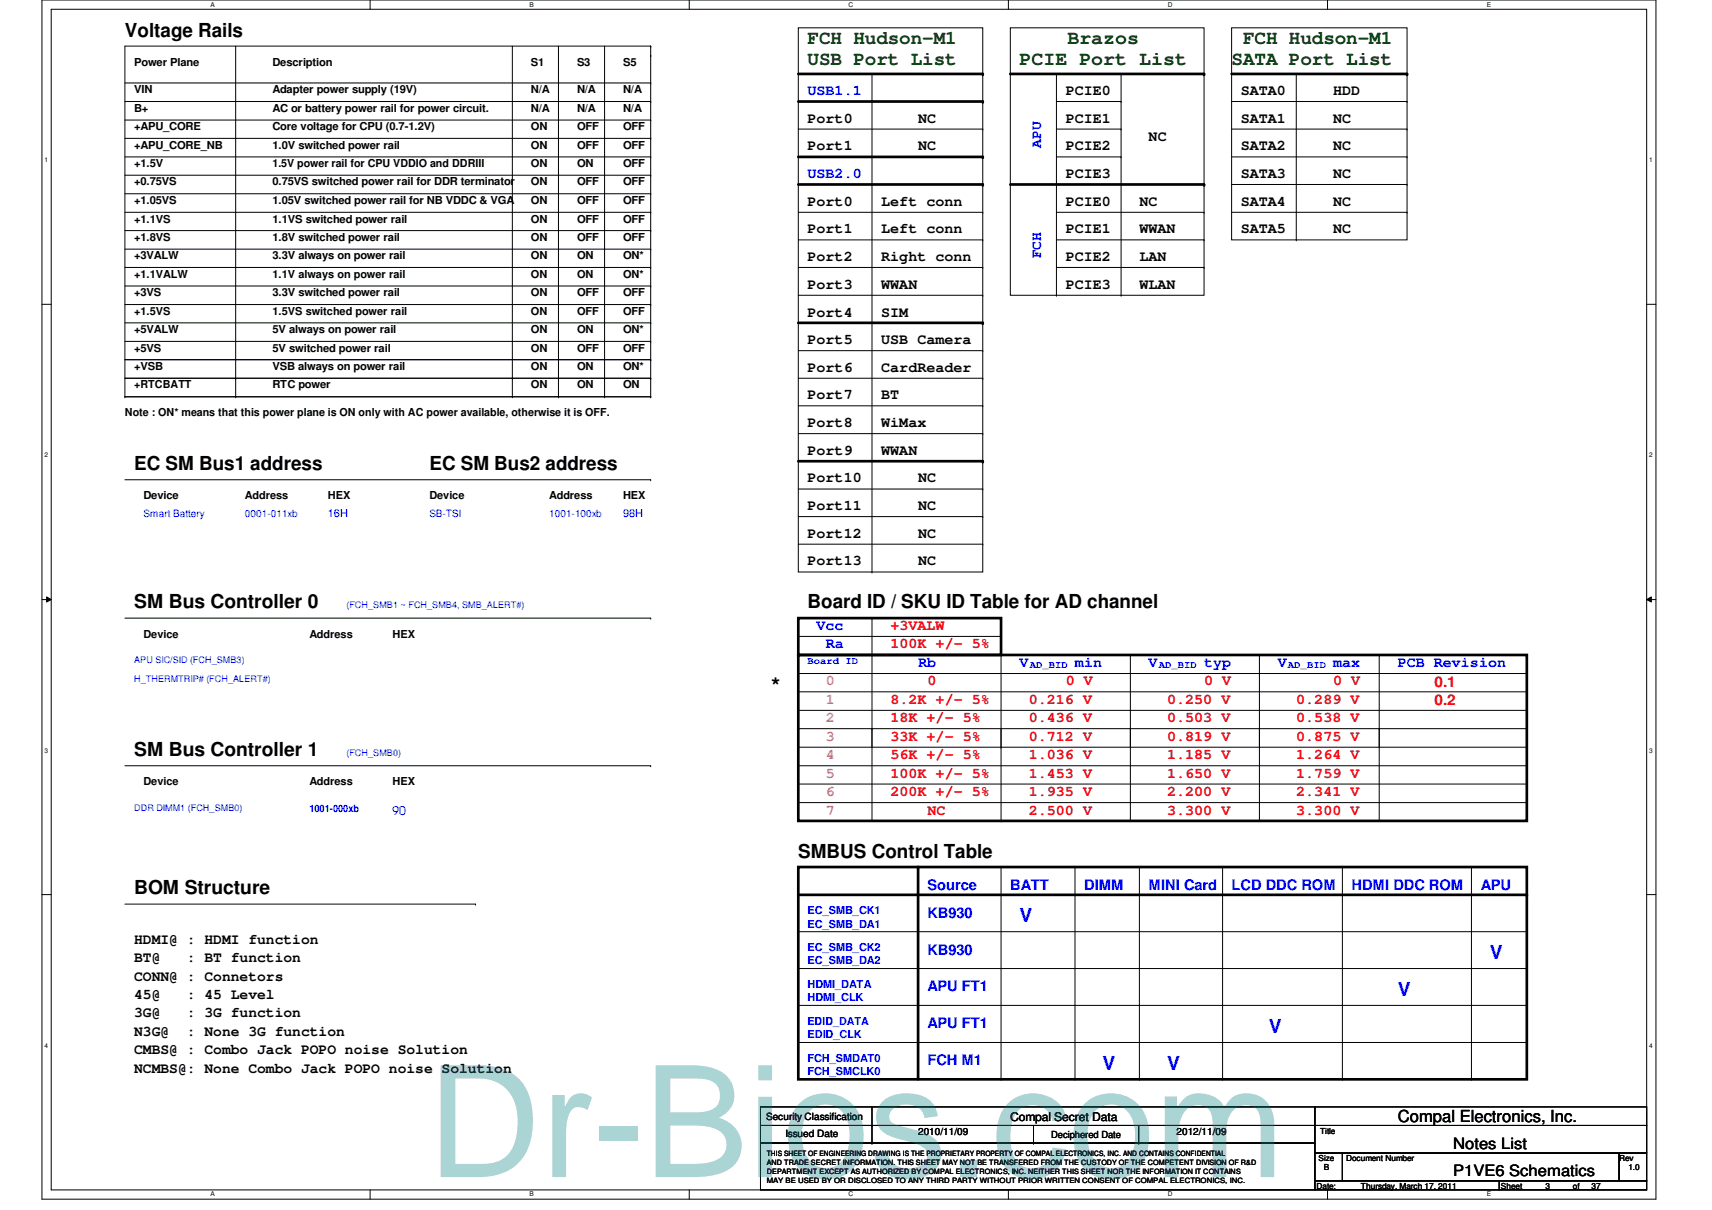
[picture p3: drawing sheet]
<svg xmlns="http://www.w3.org/2000/svg" width="297mm" height="210mm" viewBox="0 0 297 210" stroke-linecap="round" stroke-linejoin="round" font-family="sans-serif">
<defs><g id="words">
<text font-size="27" fill="#00807f" x="74.3" y="204.2">Dr-Bios.com</text>
<g font-size="3.3">
<text x="21.7" y="6.3">Voltage Rails</text>
<text x="23.3" y="81.5">EC SM Bus1 address</text>
<text x="74.5" y="81.5">EC SM Bus2 address</text>
<text x="23.3" y="105.5">SM Bus Controller 0</text>
<text x="140.1" y="105.5">Board ID / SKU ID Table for AD channel</text>
<text x="23.3" y="131.1">SM Bus Controller 1</text>
<text x="138.5" y="148.8">SMBUS Control Table</text>
<text x="23.3" y="155.1">BOM Structure</text>
</g>
<g font-size="3.3" fill="#004000">
<text x="140.1" y="7.6">FCH Hudson-M1</text>
<text x="140.1" y="11.3">USB Port List</text>
<text x="176.9" y="11.3">PCIE Port List</text>
<text x="185.2" y="7.6">Brazos</text>
<text x="213.7" y="11.3">SATA Port List</text>
<text x="215.7" y="7.6">FCH Hudson-M1</text>
</g>
<g font-size="3.3" fill="#00f">
<text x="176.9" y="160">V</text>
<text x="258.5" y="166.4">V</text>
<text x="242.5" y="172.8">V</text>
<text x="220.1" y="179.2">V</text>
<text x="191.3" y="185.5">V</text>
<text x="202.5" y="185.5">V</text>
</g>
<text font-size="3" x="133.7" y="119.3">*</text>
<text font-size="2.9" x="242.5" y="194.6">Compal Electronics, Inc.</text>
<g font-size="2.7">
<text x="252.1" y="199.3">Notes List</text>
<text x="252.1" y="204.1">P1VE6 Schematics</text>
</g>
<g font-size="2.5" fill="#00f">
<text x="140.1" y="16.5">USB1.1</text>
<text x="180.7" y="25.6" transform="rotate(-90 180.7 25.6)">APU</text>
<text x="140.1" y="30.9">USB2.0</text>
<text x="180.7" y="44.8" transform="rotate(-90 180.7 44.8)">FCH</text>
<text x="141.7" y="109.3">Vcc</text>
<text x="143.3" y="112.5">Ra</text>
<text x="159.3" y="115.7">Rb</text>
<text x="176.9" y="115.7">V</text>
<text x="186.5" y="115.7">min</text>
<text x="199.3" y="115.7">V</text>
<text x="208.9" y="115.7">typ</text>
<text x="221.7" y="115.7">V</text>
<text x="231.3" y="115.7">max</text>
<text x="242.5" y="115.7">PCB Revision</text>
<text x="160.9" y="154.4">Source</text>
<text x="175.3" y="154.4">BATT</text>
<text x="188.1" y="154.4">DIMM</text>
<text x="199.3" y="154.4">MINI Card</text>
<text x="213.7" y="154.4">LCD DDC ROM</text>
<text x="234.5" y="154.4">HDMI DDC ROM</text>
<text x="256.9" y="154.4">APU</text>
<text x="160.9" y="159.2">KB930</text>
<text x="160.9" y="165.6">KB930</text>
<text x="160.9" y="172">APU FT1</text>
<text x="160.9" y="178.4">APU FT1</text>
<text x="160.9" y="184.8">FCH M1</text>
</g>
<g font-size="2.5">
<text x="184.9" y="16.5">PCIE0</text>
<text x="215.3" y="16.5">SATA0</text>
<text x="231.3" y="16.5">HDD</text>
<text x="140.1" y="21.3">Port0</text>
<text x="159.3" y="21.3">NC</text>
<text x="184.9" y="21.3">PCIE1</text>
<text x="215.3" y="21.3">SATA1</text>
<text x="231.3" y="21.3">NC</text>
<text x="140.1" y="26.1">Port1</text>
<text x="159.3" y="26.1">NC</text>
<text x="184.9" y="26.1">PCIE2</text>
<text x="199.3" y="24.5">NC</text>
<text x="215.3" y="26.1">SATA2</text>
<text x="231.3" y="26.1">NC</text>
<text x="140.1" y="35.7">Port0</text>
<text x="152.9" y="35.7">Left conn</text>
<text x="184.9" y="35.7">PCIE0</text>
<text x="184.9" y="30.9">PCIE3</text>
<text x="197.7" y="35.7">NC</text>
<text x="215.3" y="30.9">SATA3</text>
<text x="215.3" y="35.7">SATA4</text>
<text x="231.3" y="30.9">NC</text>
<text x="231.3" y="35.7">NC</text>
<text x="140.1" y="40.5">Port1</text>
<text x="152.9" y="40.5">Left conn</text>
<text x="184.9" y="40.5">PCIE1</text>
<text x="197.7" y="40.5">WWAN</text>
<text x="215.3" y="40.5">SATA5</text>
<text x="231.3" y="40.5">NC</text>
<text x="140.1" y="45.3">Port2</text>
<text x="152.9" y="45.3">Right conn</text>
<text x="184.9" y="45.3">PCIE2</text>
<text x="197.7" y="45.3">LAN</text>
<text x="140.1" y="50.1">Port3</text>
<text x="152.9" y="50.1">WWAN</text>
<text x="184.9" y="50.1">PCIE3</text>
<text x="197.7" y="50.1">WLAN</text>
<text x="140.1" y="54.9">Port4</text>
<text x="140.1" y="59.7">Port5</text>
<text x="152.9" y="54.9">SIM</text>
<text x="152.9" y="59.7">USB Camera</text>
<text x="140.1" y="64.5">Port6</text>
<text x="152.9" y="64.5">CardReader</text>
<text x="140.1" y="69.3">Port7</text>
<text x="152.9" y="69.3">BT</text>
<text x="140.1" y="74.1">Port8</text>
<text x="152.9" y="74.1">WiMax</text>
<text x="140.1" y="78.9">Port9</text>
<text x="140.1" y="83.7">Port10</text>
<text x="152.9" y="78.9">WWAN</text>
<text x="159.3" y="83.7">NC</text>
<text x="140.1" y="88.5">Port11</text>
<text x="159.3" y="88.5">NC</text>
<text x="140.1" y="93.3">Port12</text>
<text x="159.3" y="93.3">NC</text>
<text x="140.1" y="98.1">Port13</text>
<text x="159.3" y="98.1">NC</text>
<text x="23.3" y="163.7">HDMI@ : HDMI function</text>
<text x="23.3" y="166.9">BT@</text>
<text x="32.4" y="166.9">: BT function</text>
<text x="23.3" y="170.1">CONN@ : Connetors</text>
<text x="23.3" y="173.3">45@</text>
<text x="32.4" y="173.3">: 45 Level</text>
<text x="23.3" y="179.7">N3G@</text>
<text x="23.3" y="176.5">3G@</text>
<text x="32.4" y="179.7">: None 3G function</text>
<text x="32.4" y="176.5">: 3G function</text>
<text x="23.3" y="182.9">CMBS@ : Combo Jack POPO noise Solution</text>
<text x="23.3" y="186.1">NCMBS@: None Combo Jack POPO noise Solution</text>
</g>
<g font-size="2.5" fill="#f00">
<text x="154.5" y="109.3">+3VALW</text>
<text x="154.5" y="112.5">100K +/- 5%</text>
<text x="160.9" y="118.9">0</text>
<text x="184.9" y="118.9">0 V</text>
<text x="208.9" y="118.9">0 V</text>
<text x="231.3" y="118.9">0 V</text>
<text x="248.9" y="119.2">0.1</text>
<text x="154.5" y="122.1">8.2K +/- 5%</text>
<text x="154.5" y="125.3">18K +/- 5%</text>
<text x="178.5" y="122.1">0.216 V</text>
<text x="178.5" y="125.3">0.436 V</text>
<text x="202.5" y="125.3">0.503 V</text>
<text x="202.5" y="122.1">0.250 V</text>
<text x="224.9" y="125.3">0.538 V</text>
<text x="224.9" y="122.1">0.289 V</text>
<text x="248.9" y="122.4">0.2</text>
<text x="154.5" y="128.5">33K +/- 5%</text>
<text x="154.5" y="131.7">56K +/- 5%</text>
<text x="178.5" y="131.7">1.036 V</text>
<text x="178.5" y="128.5">0.712 V</text>
<text x="202.5" y="131.7">1.185 V</text>
<text x="202.5" y="128.5">0.819 V</text>
<text x="224.9" y="131.7">1.264 V</text>
<text x="224.9" y="128.5">0.875 V</text>
<text x="154.5" y="134.9">100K +/- 5%</text>
<text x="178.5" y="134.9">1.453 V</text>
<text x="202.5" y="134.9">1.650 V</text>
<text x="224.9" y="134.9">1.759 V</text>
<text x="154.5" y="138.1">200K +/- 5%</text>
<text x="160.9" y="141.3">NC</text>
<text x="178.5" y="138.1">1.935 V</text>
<text x="178.5" y="141.3">2.500 V</text>
<text x="202.5" y="138.1">2.200 V</text>
<text x="202.5" y="141.3">3.300 V</text>
<text x="224.9" y="138.1">2.341 V</text>
<text x="224.9" y="141.3">3.300 V</text>
</g>
<g font-size="2.5" fill="#f0f">
<text x="143.3" y="118.9">0</text>
<text x="143.3" y="122.1">1</text>
<text x="143.3" y="125.3">2</text>
<text x="143.3" y="131.7">4</text>
<text x="143.3" y="128.5">3</text>
<text x="143.3" y="134.9">5</text>
<text x="143.3" y="138.1">6</text>
<text x="143.3" y="141.3">7</text>
</g>
<text font-size="2.1" fill="#00f" x="68.1" y="141.3">90</text>
<text font-size="2.1" x="175.3" y="194.4">Compal Secret Data</text>
<g font-size="1.9">
<text x="23.3" y="11.4">Power Plane</text>
<text x="47.3" y="11.4">Description</text>
<text x="92.1" y="11.4">S1</text>
<text x="100.1" y="11.4">S3</text>
<text x="108.1" y="11.4">S5</text>
<text x="23.3" y="16.2">VIN</text>
<text x="47.3" y="16.2">Adapter power supply (19V)</text>
<text x="92.1" y="16.2">N/A</text>
<text x="100.1" y="16.2">N/A</text>
<text x="108.1" y="16.2">N/A</text>
<text x="23.3" y="19.4">B+</text>
<text x="23.3" y="22.6">+APU_CORE</text>
<text x="47.3" y="19.4">AC or battery power rail for power circuit.</text>
<text x="47.3" y="22.6">Core voltage for CPU (0.7-1.2V)</text>
<text x="92.1" y="22.6">ON</text>
<text x="92.1" y="19.4">N/A</text>
<text x="100.1" y="22.6">OFF</text>
<text x="100.1" y="19.4">N/A</text>
<text x="108.1" y="19.4">N/A</text>
<text x="108.1" y="22.6">OFF</text>
<text x="23.3" y="25.8">+APU_CORE_NB</text>
<text x="23.3" y="29">+1.5V</text>
<text x="47.3" y="25.8">1.0V switched power rail</text>
<text x="47.3" y="29">1.5V power rail for CPU VDDIO and DDRIII</text>
<text x="92.1" y="25.8">ON</text>
<text x="92.1" y="29">ON</text>
<text x="100.1" y="29">ON</text>
<text x="100.1" y="25.8">OFF</text>
<text x="108.1" y="25.8">OFF</text>
<text x="108.1" y="29">OFF</text>
<text x="23.3" y="35.4">+1.05VS</text>
<text x="23.3" y="32.2">+0.75VS</text>
<text x="47.3" y="32.2">0.75VS switched power rail for DDR terminator</text>
<text x="47.3" y="35.4">1.05V switched power rail for NB VDDC &amp; VGA</text>
<text x="92.1" y="35.4">ON</text>
<text x="92.1" y="32.2">ON</text>
<text x="100.1" y="35.4">OFF</text>
<text x="100.1" y="32.2">OFF</text>
<text x="108.1" y="35.4">OFF</text>
<text x="108.1" y="32.2">OFF</text>
<text x="23.3" y="38.6">+1.1VS</text>
<text x="23.3" y="41.8">+1.8VS</text>
<text x="47.3" y="38.6">1.1VS switched power rail</text>
<text x="47.3" y="41.8">1.8V switched power rail</text>
<text x="92.1" y="38.6">ON</text>
<text x="92.1" y="41.8">ON</text>
<text x="100.1" y="38.6">OFF</text>
<text x="100.1" y="41.8">OFF</text>
<text x="108.1" y="38.6">OFF</text>
<text x="108.1" y="41.8">OFF</text>
<text x="23.3" y="45">+3VALW</text>
<text x="47.3" y="45">3.3V always on power rail</text>
<text x="92.1" y="45">ON</text>
<text x="100.1" y="45">ON</text>
<text x="108.1" y="45">ON*</text>
<text x="23.3" y="51.4">+3VS</text>
<text x="23.3" y="48.2">+1.1VALW</text>
<text x="47.3" y="48.2">1.1V always on power rail</text>
<text x="47.3" y="51.4">3.3V switched power rail</text>
<text x="92.1" y="48.2">ON</text>
<text x="92.1" y="51.4">ON</text>
<text x="100.1" y="48.2">ON</text>
<text x="100.1" y="51.4">OFF</text>
<text x="108.1" y="48.2">ON*</text>
<text x="108.1" y="51.4">OFF</text>
<text x="23.3" y="54.6">+1.5VS</text>
<text x="23.3" y="57.8">+5VALW</text>
<text x="47.3" y="54.6">1.5VS switched power rail</text>
<text x="47.3" y="57.8">5V always on power rail</text>
<text x="92.1" y="54.6">ON</text>
<text x="92.1" y="57.8">ON</text>
<text x="100.1" y="54.6">OFF</text>
<text x="100.1" y="57.8">ON</text>
<text x="108.1" y="54.6">OFF</text>
<text x="108.1" y="57.8">ON*</text>
<text x="23.3" y="61">+5VS</text>
<text x="23.3" y="64.2">+VSB</text>
<text x="47.3" y="64.2">VSB always on power rail</text>
<text x="47.3" y="61">5V switched power rail</text>
<text x="92.1" y="61">ON</text>
<text x="92.1" y="64.2">ON</text>
<text x="100.1" y="61">OFF</text>
<text x="100.1" y="64.2">ON</text>
<text x="108.1" y="61">OFF</text>
<text x="108.1" y="64.2">ON*</text>
<text x="23.3" y="67.4">+RTCBATT</text>
<text x="47.3" y="67.4">RTC power</text>
<text x="92.1" y="67.4">ON</text>
<text x="100.1" y="67.4">ON</text>
<text x="108.1" y="67.4">ON</text>
<text x="21.7" y="72.2">Note : ON* means that this power plane is ON only with AC power available, otherwise it is OFF.</text>
<text x="24.9" y="86.6">Device</text>
<text x="42.5" y="86.6">Address</text>
<text x="56.9" y="86.6">HEX</text>
<text x="74.5" y="86.6">Device</text>
<text x="95.3" y="86.6">Address</text>
<text x="108.1" y="86.6">HEX</text>
<text x="24.9" y="110.6">Device</text>
<text x="53.7" y="110.6">Address</text>
<text x="68.1" y="110.6">HEX</text>
<text x="24.9" y="136.2">Device</text>
<text x="53.7" y="136.2">Address</text>
<text x="68.1" y="136.2">HEX</text>
</g>
<g font-size="1.9" fill="#00f">
<text x="56.9" y="89.7">16H</text>
<text x="108.1" y="89.7">98H</text>
<text x="140.1" y="158.6">EC_SMB_CK1</text>
<text x="140.1" y="160.9">EC_SMB_DA1</text>
<text x="140.1" y="165">EC_SMB_CK2</text>
<text x="140.1" y="167.3">EC_SMB_DA2</text>
<text x="140.1" y="171.4">HDMI_DATA</text>
<text x="140.1" y="173.7">HDMI_CLK</text>
<text x="140.1" y="177.8">EDID_DATA</text>
<text x="140.1" y="180.1">EDID_CLK</text>
<text x="140.1" y="184.2">FCH_SMDAT0</text>
<text x="140.1" y="186.5">FCH_SMCLK0</text>
</g>
<g font-size="1.7" fill="#00f">
<text x="24.9" y="89.6">Smart Battery</text>
<text x="42.5" y="89.6">0001-011xb</text>
<text x="74.5" y="89.6">SB-TSI</text>
<text x="95.3" y="89.6">1001-100xb</text>
<text x="140.1" y="115.1">Board ID</text>
<text x="178.7" y="115.9">AD_BID</text>
<text x="201.1" y="115.9">AD_BID</text>
<text x="223.5" y="115.9">AD_BID</text>
<text x="53.7" y="140.8">1001-000xb</text>
</g>
<g font-size="1.7">
<text x="132.9" y="194.3">Security Classification</text>
<text x="136.3" y="197.3">Issued Date</text>
<text x="159.3" y="196.8">2010/11/09</text>
<text x="182.4" y="197.4">Deciphered Date</text>
<text x="204.1" y="196.8">2012/11/09</text>
</g>
<g font-size="1.6" fill="#00f">
<text x="60.1" y="105.5">(FCH_SMB1 ~ FCH_SMB4, SMB_ALERT#)</text>
<text x="23.3" y="115.1">APU SIC/SID (FCH_SMB3)</text>
<text x="23.3" y="118.3">H_THERMTRIP# (FCH_ALERT#)</text>
<text x="60.1" y="131.1">(FCH_SMB0)</text>
<text x="23.3" y="140.7">DDR DIMM1 (FCH_SMB0)</text>
</g>
<g font-size="1.4">
<text x="229.1" y="196.8">Title</text>
<text x="228.8" y="201.4">Size</text>
<text x="229.7" y="203">B</text>
<text x="233.5" y="201.4">Document Number</text>
<text x="280.9" y="201.4">Rev</text>
<text x="282.5" y="203">1.0</text>
<text x="228.4" y="206.2">Date:</text>
<text x="236.1" y="206.2">Thursday, March 17, 2011</text>
<text x="260.4" y="206.2">Sheet</text>
<text x="268.1" y="206.2">3</text>
<text x="272.9" y="206.2">of</text>
<text x="276.1" y="206.2">37</text>
</g>
<g font-size="1.3">
<text x="133" y="203.6">DEPARTMENT EXCEPT AS AUTHORIZED BY COMPAL ELECTRONICS, INC. NEITHER THIS SHEET NOR THE INFORMATION IT CONTAINS</text>
<text x="133" y="200.6">THIS SHEET OF ENGINEERING DRAWING IS THE PROPRIETARY PROPERTY OF COMPAL ELECTRONICS, INC. AND CONTAINS CONFIDENTIAL</text>
<text x="133" y="202.1">AND TRADE SECRET INFORMATION. THIS SHEET MAY NOT BE TRANSFERED FROM THE CUSTODY OF THE COMPETENT DIVISION OF R&amp;D</text>
<text x="133" y="205.1">MAY BE USED BY OR DISCLOSED TO ANY THIRD PARTY WITHOUT PRIOR WRITTEN CONSENT OF COMPAL ELECTRONICS, INC.</text>
</g>
<g font-size="1.1">
<text x="36.5" y="1.1">A</text>
<text x="91.9" y="1.1">B</text>
<text x="147.2" y="1.1">C</text>
<text x="202.6" y="1.1">D</text>
<text x="258" y="1.1">E</text>
<text x="7.7" y="28.2">1</text>
<text x="286.1" y="28.2">1</text>
<text x="7.7" y="79.3">2</text>
<text x="286.1" y="79.3">2</text>
<text x="7.7" y="130.6">3</text>
<text x="286.1" y="130.6">3</text>
<text x="7.7" y="181.7">4</text>
<text x="286.1" y="181.7">4</text>
<text x="36.5" y="207.6">A</text>
<text x="91.9" y="207.6">B</text>
<text x="147.2" y="207.6">C</text>
<text x="202.6" y="207.6">D</text>
<text x="258" y="207.6">E</text>
</g>
</g></defs>
<path d="M7.3 0h280v208h-280zM8.9 1.6h276.8v204.8h-276.8z" fill="none" stroke="#000" stroke-width=".17"/>
<g fill="#fff">
<path d="M36.5 .2h.7v1.2h-.7z"/>
<path d="M36.5 206.6h.7v1.2h-.7z"/>
</g>
<path d="M64.2 0v1.6M64.2 206.4v1.6" fill="none" stroke="#000" stroke-width=".17"/>
<g fill="#fff">
<path d="M91.9 .2h.7v1.2h-.7z"/>
<path d="M91.9 206.6h.7v1.2h-.7z"/>
</g>
<path d="M119.6 0v1.6M119.6 206.4v1.6" fill="none" stroke="#000" stroke-width=".17"/>
<g fill="#fff">
<path d="M147.2 .2h.8v1.2h-.8z"/>
<path d="M147.2 206.6h.8v1.2h-.8z"/>
</g>
<path d="M175 0v1.6M175 206.4v1.6" fill="none" stroke="#000" stroke-width=".17"/>
<g fill="#fff">
<path d="M202.6 .2h.8v1.2h-.8z"/>
<path d="M202.6 206.6h.8v1.2h-.8z"/>
</g>
<path d="M230.3 0v1.6M230.3 206.4v1.6" fill="none" stroke="#000" stroke-width=".17"/>
<g fill="#fff">
<path d="M258 .2h.7v1.2h-.7z"/>
<path d="M258 206.6h.7v1.2h-.7z"/>
<path d="M7.7 27.2h.6v1.2h-.6z"/>
<path d="M286.1 27.2h.6v1.2h-.6z"/>
<path d="M7.7 78.4h.6v1.1h-.6z"/>
<path d="M286.1 78.4h.6v1.1h-.6z"/>
</g>
<path d="M7.3 52.8h1.6M285.7 52.8h1.6" fill="none" stroke="#000" stroke-width=".17"/>
<g fill="#fff">
<path d="M7.7 129.6h.6v1.2h-.6z"/>
<path d="M286.1 129.6h.6v1.2h-.6z"/>
</g>
<path d="M7.3 104h1.6M8.1 103.5l.8 .5-.8 .4zM285.7 104l.8-.5v.9zM285.7 104h1.6" fill="none" stroke="#000" stroke-width=".17"/>
<path d="M8.1 103.5l.8 .5-.8 .4zM285.7 104l.8-.5v.9z" fill="#000"/>
<g fill="#fff">
<path d="M7.7 180.8h.6v1.1h-.6z"/>
<path d="M286.1 180.8h.6v1.1h-.6z"/>
</g>
<g fill="none" stroke="#000" stroke-width=".17">
<path d="M21.7 17.6h91.2M21.7 14.4h91.2M40.9 8v60.8M88.9 8v60.8M96.9 8v60.8M104.9 8v60.8M112.9 8v60.8M112.9 17.6h.1M112.9 8h.1M112.9 9.6h.1M112.9 8h-91.2v60.8M112.9 14.4h.1"/>
<path d="M138.5 4.8h32v94.4h-32zM151.3 12.8v86.4M175.3 4.8h33.6v46.4h-33.6zM183.3 17.6h11.2M183.3 12.8v38.4M194.5 17.6h.1M194.5 12.8v38.4M213.7 17.6h30.4M213.7 4.8h30.4v36.8h-30.4zM224.9 12.8v28.8M244.1 17.6h.1M21.7 20.8h91.2"/>
<path d="M21.7 30.4h91.2M21.7 33.6h91.2M21.7 24h91.2M21.7 27.2h91.2M21.7 36.8h91.2M112.9 20.8h.1M112.9 30.4h.1M112.9 33.6h.1M112.9 24h.1M112.9 27.2h.1M112.9 36.8h.1M138.5 36.8h32"/>
<path d="M138.5 22.4h32M170.5 22.4h.1M170.5 36.8h.1M183.3 36.8h25.6M183.3 27.2h11.2M183.3 22.4h11.2M194.5 22.4h.1M194.5 27.2h.1M208.9 36.8h.1M213.7 27.2h30.4M213.7 36.8h30.4M213.7 22.4h30.4"/>
<path d="M213.7 32h30.4M244.1 22.4h.1M244.1 27.2h.1M244.1 32h.1M244.1 36.8h.1M21.7 52.8h91.2M21.7 56h91.2M21.7 43.2h91.2M21.7 49.6h91.2M21.7 46.4h91.2M21.7 59.2h91.2M21.7 40h91.2"/>
<path d="M112.9 52.8h.1M112.9 56h.1M112.9 43.2h.1M112.9 49.6h.1M112.9 46.4h.1M112.9 59.2h.1M112.9 40h.1M138.5 46.4h32M138.5 41.6h32M138.5 51.2h32M170.5 41.6h.1M170.5 46.4h.1"/>
<path d="M170.5 51.2h.1M183.3 46.4h25.6M183.3 41.6h25.6M183.3 51.2h.1M194.5 51.2h.1M208.9 41.6h.1M208.9 46.4h.1M224.9 41.6h.1M21.7 68.8h91.2M21.7 65.6h91.2M21.7 68.8h.1M21.7 62.4h91.2"/>
<path d="M40.9 68.8h.1M40.9 65.6h.1M88.9 68.8h.1M88.9 65.6h.1M96.9 68.8h.1M96.9 65.6h.1M104.9 68.8h.1M104.9 65.6h.1M112.9 68.8h.1M112.9 65.6h.1M112.9 62.4h.1M138.5 65.6h32"/>
<path d="M138.5 60.8h32M138.5 70.4h32M138.5 75.2h32M170.5 60.8h.1M170.5 65.6h.1M170.5 70.4h.1M170.5 75.2h.1M21.7 83.2h91.2M112.9 83.2h.1M138.5 94.4h32M138.5 84.8h32M138.5 89.6h32"/>
<path d="M151.3 99.2h.1M170.5 94.4h.1M170.5 84.8h.1M170.5 89.6h.1M21.7 107.2h91.2M112.9 107.2h.1M138.5 110.4h35.2M138.5 116.8h126.4M151.3 107.2h.1M151.3 107.2v35.2M173.7 110.4h.1M173.7 113.6v28.8"/>
<path d="M196.1 113.6h.1M196.1 113.6v28.8M218.5 113.6h.1M218.5 113.6v28.8M239.3 113.6h.1M239.3 113.6v28.8M264.9 116.8h.1M21.7 132.8h91.2M112.9 132.8h.1M138.5 129.6h126.4M138.5 132.8h126.4M138.5 136h126.4"/>
<path d="M138.5 139.2h126.4M138.5 120h126.4M138.5 123.2h126.4M138.5 126.4h126.4M151.3 126.4h.1M173.7 129.6h.1M196.1 126.4h.1M218.5 126.4h.1M239.3 126.4h.1M264.9 129.6h.1M264.9 132.8h.1M264.9 136h.1"/>
<path d="M264.9 139.2h.1M264.9 120h.1M264.9 123.2h.1M264.9 126.4h.1M7.3 155.2h1.6M21.7 156.8h60.8M82.5 156.8h.1M173.7 150.4v36.8M173.7 142.4h.1M186.5 150.4v36.8M197.7 150.4v36.8M212.1 150.4v36.8"/>
<path d="M232.9 150.4v36.8M255.3 150.4v36.8M285.7 155.2h1.6M138.5 174.4h126.4M138.5 168h126.4M138.5 161.6h126.4M264.9 174.4h.1M264.9 168h.1M264.9 161.6h.1M131.9 198.3h96.2v8.1h-96.2zM131.9 192h96.2v3.2h-96.2zM131.9 195.2h96.2v3.1h-96.2z"/>
<path d="M138.5 180.8h126.4M151.3 192v6.3M151.3 198.3h.1M151.3 195.2h.1M173.7 187.2h.1M179.3 195.2v3.1M179.3 198.3h.1M186.5 187.2h.1M197.6 195.2v3.1M197.6 198.3h.1M197.7 187.2h.1M212.1 187.2h.1"/>
<path d="M228.1 192h57.6v3.2h-57.6zM228.1 195.2h57.6v4.8h-57.6zM232.9 187.2h.1M255.3 187.2h.1M264.9 180.8h.1M228.1 200h4.8v4.8h-4.8zM228.1 204.8h32v1.6h-32zM232.9 200h48v4.8h-48zM260.1 204.8h25.6v1.6h-25.6zM280.9 200h4.8v4.8h-4.8z"/>
</g>
<g fill="none" stroke="#000" stroke-width=".47">
<path d="M138.5 17.6h32M138.5 12.8h32M175.3 12.8h33.6M213.7 12.8h30.4M138.5 27.2h32M138.5 32h32M175.3 32h33.6M138.5 56h32M138.5 80h32M138.5 107.2h35.2v6.4h-35.2zM138.5 113.6h126.4v28.8h-126.4zM138.5 155.2h126.4"/>
<path d="M138.5 150.4h126.4v36.8h-126.4zM159.3 150.4v36.8"/>
</g>
<g fill="#000">
<circle cx="170.5" cy="17.6" r=".23"/>
<circle cx="170.5" cy="12.8" r=".23"/>
<circle cx="208.9" cy="12.8" r=".23"/>
<circle cx="244.1" cy="12.8" r=".23"/>
<circle cx="170.5" cy="27.2" r=".23"/>
<circle cx="170.5" cy="32" r=".23"/>
<circle cx="208.9" cy="32" r=".23"/>
<circle cx="170.5" cy="56" r=".23"/>
<circle cx="170.5" cy="80" r=".23"/>
<circle cx="159.3" cy="150.4" r=".23"/>
<circle cx="264.9" cy="155.2" r=".23"/>
</g>
<use href="#words"/>
</svg>
